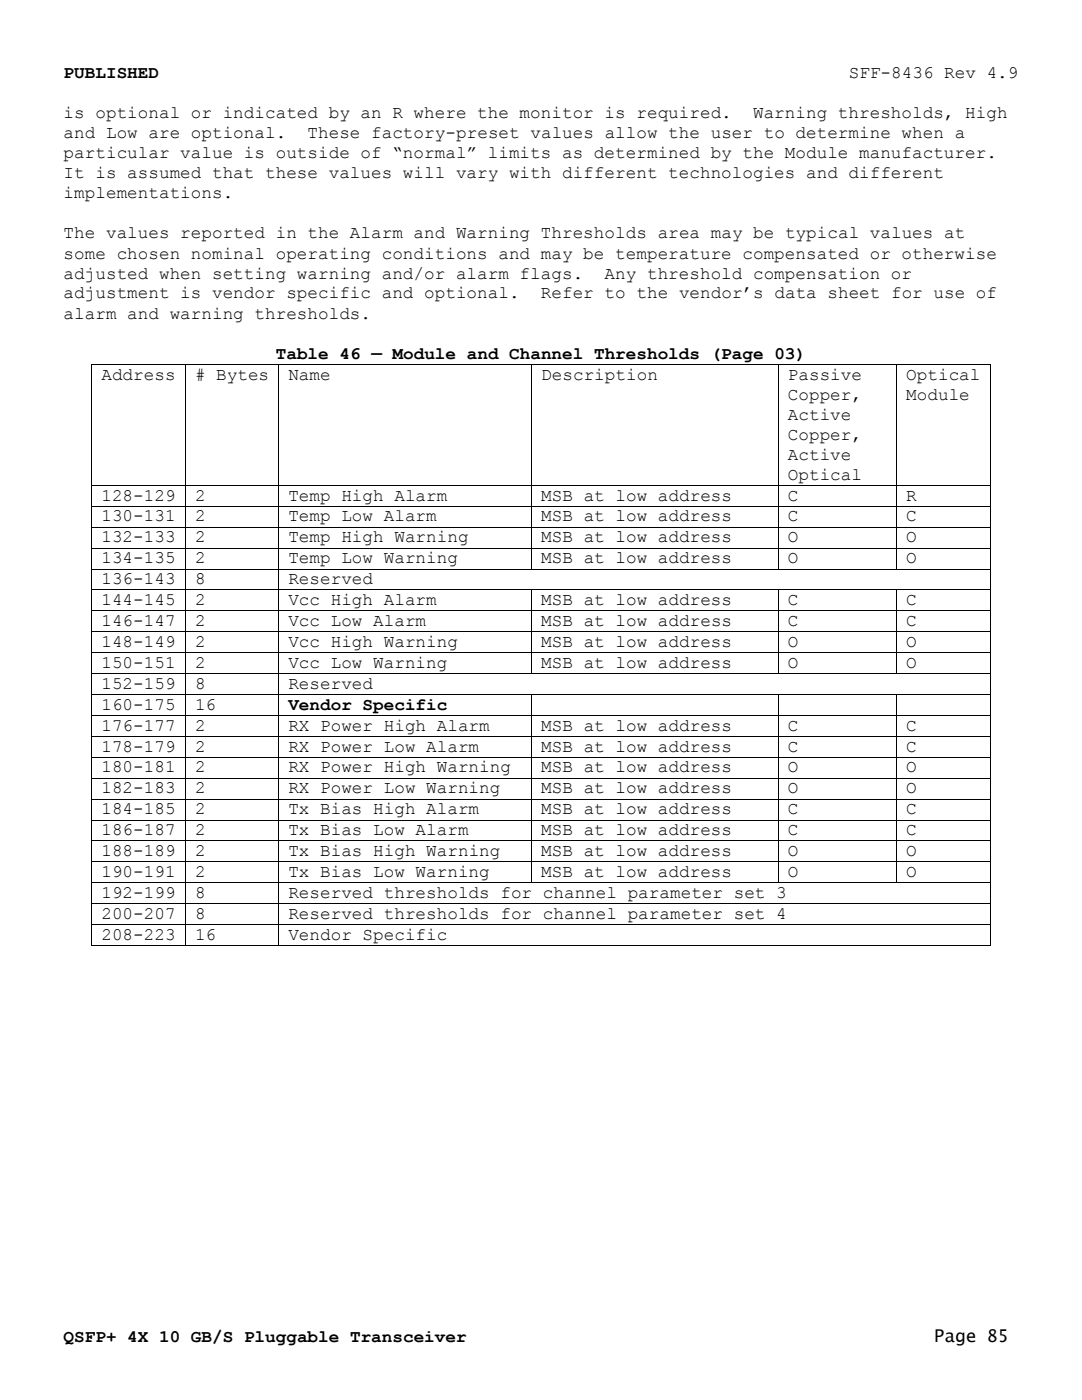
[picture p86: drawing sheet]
<svg xmlns="http://www.w3.org/2000/svg" width="216mm" height="279mm" viewBox="0 0 216 279" stroke-linecap="round" stroke-linejoin="round" font-family="sans-serif">
<defs><g id="words">
<g font-size="3.5">
<text x="12.7" y="15.6">PUBLISHED</text>
<text x="169.4" y="15.6">SFF-8436 Rev 4.9</text>
<text x="12.7" y="23.6">is optional or indicated by an R where the monitor is required.</text>
<text x="150.3" y="23.6">Warning thresholds, High</text>
<text x="12.7" y="27.6">and Low are optional.</text>
<text x="61.4" y="27.6">These factory-preset values allow the user to determine when a</text>
<text x="12.7" y="31.6">particular value is outside of “normal” limits as determined by the Module manufacturer.</text>
<text x="12.7" y="35.6">It is assumed that these values will vary with different technologies and different</text>
<text x="12.7" y="39.6">implementations.</text>
<text x="12.7" y="47.6">The values reported in the Alarm and Warning Thresholds area may be typical values at</text>
<text x="12.7" y="51.6">some chosen nominal operating conditions and may be temperature compensated or otherwise</text>
<text x="12.7" y="55.6">adjusted when setting warning and/or alarm flags.</text>
<text x="12.7" y="59.6">adjustment is vendor specific and optional.</text>
<text x="107.9" y="59.6">Refer to the vendor’s data sheet for use of</text>
<text x="120.6" y="55.6">Any threshold compensation or</text>
<text x="12.7" y="63.6">alarm and warning thresholds.</text>
<text x="55" y="71.6">Table 46 — Module and Channel Thresholds (Page 03)</text>
<text x="20.2" y="75.7">Address</text>
<text x="38.9" y="75.7"># Bytes</text>
<text x="57.5" y="75.7">Name</text>
<text x="108" y="75.7">Description</text>
<text x="157.2" y="75.7">Passive</text>
<text x="180.8" y="75.7">Optical</text>
<text x="157.2" y="79.8">Copper,</text>
<text x="157.2" y="83.7">Active</text>
<text x="180.8" y="79.8">Module</text>
<text x="157.2" y="87.7">Copper,</text>
<text x="157.2" y="91.7">Active</text>
<text x="157.2" y="95.7">Optical</text>
<text x="20.2" y="99.9">128-129</text>
<text x="38.9" y="99.9">2</text>
<text x="57.5" y="99.9">Temp High Alarm</text>
<text x="108" y="99.9">MSB at low address</text>
<text x="157.2" y="99.9">C</text>
<text x="180.8" y="99.9">R</text>
<text x="20.2" y="104.1">130-131</text>
<text x="38.9" y="104.1">2</text>
<text x="57.5" y="104.1">Temp Low Alarm</text>
<text x="108" y="104.1">MSB at low address</text>
<text x="157.2" y="104.1">C</text>
<text x="180.8" y="104.1">C</text>
<text x="20.2" y="108.3">132-133</text>
<text x="20.2" y="112.4">134-135</text>
<text x="38.9" y="108.3">2</text>
<text x="38.9" y="112.4">2</text>
<text x="57.5" y="108.3">Temp High Warning</text>
<text x="57.5" y="112.4">Temp Low Warning</text>
<text x="108" y="108.3">MSB at low address</text>
<text x="108" y="112.4">MSB at low address</text>
<text x="157.2" y="108.3">O</text>
<text x="157.2" y="112.4">O</text>
<text x="180.8" y="108.3">O</text>
<text x="180.8" y="112.4">O</text>
<text x="20.2" y="116.6">136-143</text>
<text x="38.9" y="116.6">8</text>
<text x="57.5" y="116.6">Reserved</text>
<text x="20.2" y="120.8">144-145</text>
<text x="20.2" y="124.9">146-147</text>
<text x="38.9" y="120.8">2</text>
<text x="38.9" y="124.9">2</text>
<text x="57.5" y="120.8">Vcc High Alarm</text>
<text x="57.5" y="124.9">Vcc Low Alarm</text>
<text x="108" y="120.8">MSB at low address</text>
<text x="108" y="124.9">MSB at low address</text>
<text x="157.2" y="120.8">C</text>
<text x="157.2" y="124.9">C</text>
<text x="180.8" y="120.8">C</text>
<text x="180.8" y="124.9">C</text>
<text x="20.2" y="129.1">148-149</text>
<text x="38.9" y="129.1">2</text>
<text x="57.5" y="129.1">Vcc High Warning</text>
<text x="108" y="129.1">MSB at low address</text>
<text x="157.2" y="129.1">O</text>
<text x="180.8" y="129.1">O</text>
<text x="20.2" y="133.3">150-151</text>
<text x="20.2" y="137.5">152-159</text>
<text x="38.9" y="133.3">2</text>
<text x="38.9" y="137.5">8</text>
<text x="57.5" y="133.3">Vcc Low Warning</text>
<text x="57.5" y="137.5">Reserved</text>
<text x="108" y="133.3">MSB at low address</text>
<text x="157.2" y="133.3">O</text>
<text x="180.8" y="133.3">O</text>
<text x="20.2" y="141.6">160-175</text>
<text x="38.9" y="141.6">16</text>
<text x="57.5" y="141.6">Vendor Specific</text>
<text x="20.2" y="145.8">176-177</text>
<text x="38.9" y="145.8">2</text>
<text x="57.5" y="145.8">RX Power High Alarm</text>
<text x="108" y="145.8">MSB at low address</text>
<text x="157.2" y="145.8">C</text>
<text x="180.8" y="145.8">C</text>
<text x="20.2" y="150">178-179</text>
<text x="20.2" y="154.2">180-181</text>
<text x="38.9" y="150">2</text>
<text x="38.9" y="154.2">2</text>
<text x="57.5" y="150">RX Power Low Alarm</text>
<text x="57.5" y="154.2">RX Power High Warning</text>
<text x="108" y="150">MSB at low address</text>
<text x="108" y="154.2">MSB at low address</text>
<text x="157.2" y="150">C</text>
<text x="157.2" y="154.2">O</text>
<text x="180.8" y="150">C</text>
<text x="180.8" y="154.2">O</text>
<text x="20.2" y="158.4">182-183</text>
<text x="38.9" y="158.4">2</text>
<text x="57.5" y="158.4">RX Power Low Warning</text>
<text x="108" y="158.4">MSB at low address</text>
<text x="157.2" y="158.4">O</text>
<text x="180.8" y="158.4">O</text>
<text x="20.2" y="162.5">184-185</text>
<text x="20.2" y="166.7">186-187</text>
<text x="38.9" y="162.5">2</text>
<text x="38.9" y="166.7">2</text>
<text x="57.5" y="162.5">Tx Bias High Alarm</text>
<text x="57.5" y="166.7">Tx Bias Low Alarm</text>
<text x="108" y="162.5">MSB at low address</text>
<text x="108" y="166.7">MSB at low address</text>
<text x="157.2" y="162.5">C</text>
<text x="157.2" y="166.7">C</text>
<text x="180.8" y="162.5">C</text>
<text x="180.8" y="166.7">C</text>
<text x="20.2" y="170.8">188-189</text>
<text x="38.9" y="170.8">2</text>
<text x="57.5" y="170.8">Tx Bias High Warning</text>
<text x="108" y="170.8">MSB at low address</text>
<text x="157.2" y="170.8">O</text>
<text x="180.8" y="170.8">O</text>
<text x="20.2" y="175">190-191</text>
<text x="20.2" y="179.2">192-199</text>
<text x="38.9" y="175">2</text>
<text x="38.9" y="179.2">8</text>
<text x="57.5" y="175">Tx Bias Low Warning</text>
<text x="57.5" y="179.2">Reserved thresholds for channel parameter set 3</text>
<text x="108" y="175">MSB at low address</text>
<text x="157.2" y="175">O</text>
<text x="180.8" y="175">O</text>
<text x="20.2" y="183.4">200-207</text>
<text x="38.9" y="183.4">8</text>
<text x="57.5" y="183.4">Reserved thresholds for channel parameter set 4</text>
<text x="20.2" y="187.6">208-223</text>
<text x="38.9" y="187.6">16</text>
<text x="57.5" y="187.6">Vendor Specific</text>
<text x="12.7" y="267.8">QSFP+ 4X 10 GB/S Pluggable Transceiver</text>
<text x="186.4" y="267.8">Page 85</text>
</g>
</g></defs>
<g fill="#000">
<path d="M18.2 72.7h.2v.1h-.2z" fill-rule="evenodd"/>
<path d="M18.2 72.7h.2v.1h-.2z" fill-rule="evenodd"/>
<path d="M36.9 72.7h.2v.1h-.2z" fill-rule="evenodd"/>
<path d="M55.5 72.7h.2v.1h-.2z" fill-rule="evenodd"/>
<path d="M106 72.7h.2v.1h-.2z" fill-rule="evenodd"/>
<path d="M155.2 72.7h.2v.1h-.2z" fill-rule="evenodd"/>
<path d="M178.9 72.7h.1v.1h-.1z" fill-rule="evenodd"/>
<path d="M197.5 72.7h.2v.1h-.2z" fill-rule="evenodd"/>
<path d="M197.5 72.7h.2v.1h-.2z" fill-rule="evenodd"/>
<path d="M18.2 96.8h.2v.2h-.2z" fill-rule="evenodd"/>
<path d="M36.9 96.8h.2v.2h-.2z" fill-rule="evenodd"/>
<path d="M55.5 96.8h.2v.2h-.2z" fill-rule="evenodd"/>
<path d="M106 96.8h.2v.2h-.2z" fill-rule="evenodd"/>
<path d="M155.2 96.8h.2v.2h-.2z" fill-rule="evenodd"/>
<path d="M178.9 96.8h.1v.2h-.1z" fill-rule="evenodd"/>
<path d="M197.5 96.8h.2v.2h-.2z" fill-rule="evenodd"/>
<path d="M18.2 101h.2v.2h-.2z" fill-rule="evenodd"/>
<path d="M18.2 105.2h.2v.1h-.2z" fill-rule="evenodd"/>
<path d="M18.2 109.3h.2v.2h-.2z" fill-rule="evenodd"/>
<path d="M18.2 113.5h.2v.2h-.2z" fill-rule="evenodd"/>
<path d="M18.2 117.7h.2v.1h-.2z" fill-rule="evenodd"/>
<path d="M36.9 101h.2v.2h-.2z" fill-rule="evenodd"/>
<path d="M36.9 105.2h.2v.1h-.2z" fill-rule="evenodd"/>
<path d="M36.9 109.3h.2v.2h-.2z" fill-rule="evenodd"/>
<path d="M36.9 113.5h.2v.2h-.2z" fill-rule="evenodd"/>
<path d="M36.9 117.7h.2v.1h-.2z" fill-rule="evenodd"/>
<path d="M55.5 101h.2v.2h-.2z" fill-rule="evenodd"/>
<path d="M55.5 105.2h.2v.1h-.2z" fill-rule="evenodd"/>
<path d="M55.5 109.3h.2v.2h-.2z" fill-rule="evenodd"/>
<path d="M55.5 113.5h.2v.2h-.2z" fill-rule="evenodd"/>
<path d="M55.5 117.7h.2v.1h-.2z" fill-rule="evenodd"/>
<path d="M106 101h.2v.2h-.2z" fill-rule="evenodd"/>
<path d="M106 105.2h.2v.1h-.2z" fill-rule="evenodd"/>
<path d="M106 109.3h.2v.2h-.2z" fill-rule="evenodd"/>
<path d="M106 113.5h.2v.2h-.2z" fill-rule="evenodd"/>
<path d="M106 117.7h.2v.1h-.2z" fill-rule="evenodd"/>
<path d="M155.2 101h.2v.2h-.2z" fill-rule="evenodd"/>
<path d="M155.2 105.2h.2v.1h-.2z" fill-rule="evenodd"/>
<path d="M155.2 109.3h.2v.2h-.2z" fill-rule="evenodd"/>
<path d="M155.2 113.5h.2v.2h-.2z" fill-rule="evenodd"/>
<path d="M155.2 117.7h.2v.1h-.2z" fill-rule="evenodd"/>
<path d="M178.9 101h.1v.2h-.1z" fill-rule="evenodd"/>
<path d="M178.9 105.2h.1v.1h-.1z" fill-rule="evenodd"/>
<path d="M178.9 109.3h.1v.2h-.1z" fill-rule="evenodd"/>
<path d="M178.9 113.5h.1v.2h-.1z" fill-rule="evenodd"/>
<path d="M178.9 117.7h.1v.1h-.1z" fill-rule="evenodd"/>
<path d="M197.5 101h.2v.2h-.2z" fill-rule="evenodd"/>
<path d="M197.5 105.2h.2v.1h-.2z" fill-rule="evenodd"/>
<path d="M197.5 109.3h.2v.2h-.2z" fill-rule="evenodd"/>
<path d="M197.5 113.5h.2v.2h-.2z" fill-rule="evenodd"/>
<path d="M197.5 117.7h.2v.1h-.2z" fill-rule="evenodd"/>
<path d="M18.2 121.9h.2v.1h-.2z" fill-rule="evenodd"/>
<path d="M18.2 126h.2v.2h-.2z" fill-rule="evenodd"/>
<path d="M18.2 130.2h.2v.2h-.2z" fill-rule="evenodd"/>
<path d="M18.2 134.4h.2v.2h-.2z" fill-rule="evenodd"/>
<path d="M18.2 138.5h.2v.2h-.2z" fill-rule="evenodd"/>
<path d="M36.9 121.9h.2v.1h-.2z" fill-rule="evenodd"/>
<path d="M36.9 126h.2v.2h-.2z" fill-rule="evenodd"/>
<path d="M36.9 130.2h.2v.2h-.2z" fill-rule="evenodd"/>
<path d="M36.9 134.4h.2v.2h-.2z" fill-rule="evenodd"/>
<path d="M36.9 138.5h.2v.2h-.2z" fill-rule="evenodd"/>
<path d="M55.5 121.9h.2v.1h-.2z" fill-rule="evenodd"/>
<path d="M55.5 126h.2v.2h-.2z" fill-rule="evenodd"/>
<path d="M55.5 130.2h.2v.2h-.2z" fill-rule="evenodd"/>
<path d="M55.5 134.4h.2v.2h-.2z" fill-rule="evenodd"/>
<path d="M55.5 138.5h.2v.2h-.2z" fill-rule="evenodd"/>
<path d="M106 121.9h.2v.1h-.2z" fill-rule="evenodd"/>
<path d="M106 126h.2v.2h-.2z" fill-rule="evenodd"/>
<path d="M106 130.2h.2v.2h-.2z" fill-rule="evenodd"/>
<path d="M106 134.4h.2v.2h-.2z" fill-rule="evenodd"/>
<path d="M106 138.5h.2v.2h-.2z" fill-rule="evenodd"/>
<path d="M155.2 121.9h.2v.1h-.2z" fill-rule="evenodd"/>
<path d="M155.2 126h.2v.2h-.2z" fill-rule="evenodd"/>
<path d="M155.2 130.2h.2v.2h-.2z" fill-rule="evenodd"/>
<path d="M155.2 134.4h.2v.2h-.2z" fill-rule="evenodd"/>
<path d="M155.2 138.5h.2v.2h-.2z" fill-rule="evenodd"/>
<path d="M178.9 121.9h.1v.1h-.1z" fill-rule="evenodd"/>
<path d="M178.9 126h.1v.2h-.1z" fill-rule="evenodd"/>
<path d="M178.9 130.2h.1v.2h-.1z" fill-rule="evenodd"/>
<path d="M178.9 134.4h.1v.2h-.1z" fill-rule="evenodd"/>
<path d="M178.9 138.5h.1v.2h-.1z" fill-rule="evenodd"/>
<path d="M197.5 121.9h.2v.1h-.2z" fill-rule="evenodd"/>
<path d="M197.5 126h.2v.2h-.2z" fill-rule="evenodd"/>
<path d="M197.5 130.2h.2v.2h-.2z" fill-rule="evenodd"/>
<path d="M197.5 134.4h.2v.2h-.2z" fill-rule="evenodd"/>
<path d="M197.5 138.5h.2v.2h-.2z" fill-rule="evenodd"/>
<path d="M18.2 142.7h.2v.2h-.2z" fill-rule="evenodd"/>
<path d="M18.2 146.9h.2v.1h-.2z" fill-rule="evenodd"/>
<path d="M18.2 151.1h.2v.1h-.2z" fill-rule="evenodd"/>
<path d="M18.2 155.3h.2v.1h-.2z" fill-rule="evenodd"/>
<path d="M18.2 159.4h.2v.2h-.2z" fill-rule="evenodd"/>
<path d="M36.9 142.7h.2v.2h-.2z" fill-rule="evenodd"/>
<path d="M36.9 146.9h.2v.1h-.2z" fill-rule="evenodd"/>
<path d="M36.9 151.1h.2v.1h-.2z" fill-rule="evenodd"/>
<path d="M36.9 155.3h.2v.1h-.2z" fill-rule="evenodd"/>
<path d="M36.9 159.4h.2v.2h-.2z" fill-rule="evenodd"/>
<path d="M55.5 142.7h.2v.2h-.2z" fill-rule="evenodd"/>
<path d="M55.5 146.9h.2v.1h-.2z" fill-rule="evenodd"/>
<path d="M55.5 151.1h.2v.1h-.2z" fill-rule="evenodd"/>
<path d="M55.5 155.3h.2v.1h-.2z" fill-rule="evenodd"/>
<path d="M55.5 159.4h.2v.2h-.2z" fill-rule="evenodd"/>
<path d="M106 142.7h.2v.2h-.2z" fill-rule="evenodd"/>
<path d="M106 146.9h.2v.1h-.2z" fill-rule="evenodd"/>
<path d="M106 151.1h.2v.1h-.2z" fill-rule="evenodd"/>
<path d="M106 155.3h.2v.1h-.2z" fill-rule="evenodd"/>
<path d="M106 159.4h.2v.2h-.2z" fill-rule="evenodd"/>
<path d="M155.2 142.7h.2v.2h-.2z" fill-rule="evenodd"/>
<path d="M155.2 146.9h.2v.1h-.2z" fill-rule="evenodd"/>
<path d="M155.2 151.1h.2v.1h-.2z" fill-rule="evenodd"/>
<path d="M155.2 155.3h.2v.1h-.2z" fill-rule="evenodd"/>
<path d="M155.2 159.4h.2v.2h-.2z" fill-rule="evenodd"/>
<path d="M178.9 142.7h.1v.2h-.1z" fill-rule="evenodd"/>
<path d="M178.9 146.9h.1v.1h-.1z" fill-rule="evenodd"/>
<path d="M178.9 151.1h.1v.1h-.1z" fill-rule="evenodd"/>
<path d="M178.9 155.3h.1v.1h-.1z" fill-rule="evenodd"/>
<path d="M178.9 159.4h.1v.2h-.1z" fill-rule="evenodd"/>
<path d="M197.5 142.7h.2v.2h-.2z" fill-rule="evenodd"/>
<path d="M197.5 146.9h.2v.1h-.2z" fill-rule="evenodd"/>
<path d="M197.5 151.1h.2v.1h-.2z" fill-rule="evenodd"/>
<path d="M197.5 155.3h.2v.1h-.2z" fill-rule="evenodd"/>
<path d="M197.5 159.4h.2v.2h-.2z" fill-rule="evenodd"/>
<path d="M18.2 163.6h.2v.2h-.2z" fill-rule="evenodd"/>
<path d="M18.2 167.7h.2v.2h-.2z" fill-rule="evenodd"/>
<path d="M18.2 171.9h.2v.2h-.2z" fill-rule="evenodd"/>
<path d="M18.2 176.1h.2v.2h-.2z" fill-rule="evenodd"/>
<path d="M36.9 163.6h.2v.2h-.2z" fill-rule="evenodd"/>
<path d="M36.9 167.7h.2v.2h-.2z" fill-rule="evenodd"/>
<path d="M36.9 171.9h.2v.2h-.2z" fill-rule="evenodd"/>
<path d="M36.9 176.1h.2v.2h-.2z" fill-rule="evenodd"/>
<path d="M55.5 163.6h.2v.2h-.2z" fill-rule="evenodd"/>
<path d="M55.5 167.7h.2v.2h-.2z" fill-rule="evenodd"/>
<path d="M55.5 171.9h.2v.2h-.2z" fill-rule="evenodd"/>
<path d="M55.5 176.1h.2v.2h-.2z" fill-rule="evenodd"/>
<path d="M106 163.6h.2v.2h-.2z" fill-rule="evenodd"/>
<path d="M106 167.7h.2v.2h-.2z" fill-rule="evenodd"/>
<path d="M106 171.9h.2v.2h-.2z" fill-rule="evenodd"/>
<path d="M106 176.1h.2v.2h-.2z" fill-rule="evenodd"/>
<path d="M155.2 163.6h.2v.2h-.2z" fill-rule="evenodd"/>
<path d="M155.2 167.7h.2v.2h-.2z" fill-rule="evenodd"/>
<path d="M155.2 171.9h.2v.2h-.2z" fill-rule="evenodd"/>
<path d="M155.2 176.1h.2v.2h-.2z" fill-rule="evenodd"/>
<path d="M178.9 163.6h.1v.2h-.1z" fill-rule="evenodd"/>
<path d="M178.9 167.7h.1v.2h-.1z" fill-rule="evenodd"/>
<path d="M178.9 171.9h.1v.2h-.1z" fill-rule="evenodd"/>
<path d="M178.9 176.1h.1v.2h-.1z" fill-rule="evenodd"/>
<path d="M197.5 163.6h.2v.2h-.2z" fill-rule="evenodd"/>
<path d="M197.5 167.7h.2v.2h-.2z" fill-rule="evenodd"/>
<path d="M197.5 171.9h.2v.2h-.2z" fill-rule="evenodd"/>
<path d="M197.5 176.1h.2v.2h-.2z" fill-rule="evenodd"/>
<path d="M18.2 180.3h.2v.1h-.2z" fill-rule="evenodd"/>
<path d="M18.2 184.5h.2v.1h-.2z" fill-rule="evenodd"/>
<path d="M18.2 188.6h.2v.2h-.2z" fill-rule="evenodd"/>
<path d="M18.2 188.6h.2v.2h-.2z" fill-rule="evenodd"/>
<path d="M36.9 180.3h.2v.1h-.2z" fill-rule="evenodd"/>
<path d="M36.9 184.5h.2v.1h-.2z" fill-rule="evenodd"/>
<path d="M36.9 188.6h.2v.2h-.2z" fill-rule="evenodd"/>
<path d="M55.5 180.3h.2v.1h-.2z" fill-rule="evenodd"/>
<path d="M55.5 184.5h.2v.1h-.2z" fill-rule="evenodd"/>
<path d="M55.5 188.6h.2v.2h-.2z" fill-rule="evenodd"/>
<path d="M197.5 180.3h.2v.1h-.2z" fill-rule="evenodd"/>
<path d="M197.5 184.5h.2v.1h-.2z" fill-rule="evenodd"/>
<path d="M197.5 188.6h.2v.2h-.2z" fill-rule="evenodd"/>
<path d="M197.5 188.6h.2v.2h-.2z" fill-rule="evenodd"/>
</g>
<g fill="none" stroke="#000" stroke-width=".2">
<path d="M18.3 72.8v24M18.4 72.7h18.5M37 72.8v24M37.1 72.7h18.4M55.6 72.8v24M55.7 72.7h50.3M106.1 72.8v24M106.2 72.7h49M155.3 72.8v24M155.4 72.7h23.4M178.9 72.8v24M179 72.7h18.5"/>
<path d="M197.6 72.8v24M18.3 97v4M18.4 96.9h18.5M37 97v4M37.1 96.9h18.4M55.6 97v4M55.7 96.9h50.3M106.1 97v4M106.2 96.9h49M155.3 97v4M155.4 96.9h23.4M178.9 97v4"/>
<path d="M179 96.9h18.5M197.6 97v4M18.3 101.2v4M18.3 105.3v4M18.3 109.5v4M18.3 113.7v4M18.3 117.8v4.1M18.4 101.1h18.5M18.4 105.3h18.5M18.4 109.4h18.5M18.4 113.6h18.5M18.4 117.7h18.5"/>
<path d="M37 101.2v4M37 105.3v4M37 109.5v4M37 113.7v4M37 117.8v4.1M37.1 101.1h18.4M37.1 105.3h18.4M37.1 109.4h18.4M37.1 113.6h18.4M37.1 117.7h18.4M55.6 101.2v4M55.6 105.3v4"/>
<path d="M55.6 109.5v4M55.6 113.7v4M55.6 117.8v4.1M55.7 101.1h50.3M55.7 105.3h50.3M55.7 109.4h50.3M55.7 113.6h50.3M55.7 117.7h50.3M106.1 101.2v4M106.1 105.3v4M106.1 109.5v4M106.1 117.8v4.1"/>
<path d="M106.2 101.1h49M106.2 105.3h49M106.2 109.4h49M106.2 113.6h49M106.2 117.7h49M155.3 101.2v4M155.3 105.3v4M155.3 109.5v4M155.3 117.8v4.1M155.4 101.1h23.4M155.4 105.3h23.4M155.4 109.4h23.4"/>
<path d="M155.4 113.6h23.4M155.4 117.7h23.4M178.9 101.2v4M178.9 105.3v4M178.9 109.5v4M178.9 117.8v4.1M179 101.1h18.5M179 105.3h18.5M179 109.4h18.5M179 113.6h18.5M179 117.7h18.5M197.6 101.2v4"/>
<path d="M197.6 105.3v4M197.6 109.5v4M197.6 113.7v4M197.6 117.8v4.1M18.3 122v4M18.3 126.2v4M18.3 130.4v4M18.3 134.6v3.9M18.3 138.7v4M18.4 121.9h18.5M18.4 126.1h18.5M18.4 130.3h18.5"/>
<path d="M18.4 134.5h18.5M18.4 138.6h18.5M37 122v4M37 126.2v4M37 130.4v4M37 134.6v3.9M37 138.7v4M37.1 121.9h18.4M37.1 126.1h18.4M37.1 130.3h18.4M37.1 134.5h18.4M37.1 138.6h18.4"/>
<path d="M55.6 122v4M55.6 126.2v4M55.6 130.4v4M55.6 134.6v3.9M55.6 138.7v4M55.7 121.9h50.3M55.7 126.1h50.3M55.7 130.3h50.3M55.7 134.5h50.3M55.7 138.6h50.3M106.1 122v4M106.1 126.2v4"/>
<path d="M106.1 130.4v4M106.1 138.7v4M106.2 121.9h49M106.2 126.1h49M106.2 130.3h49M106.2 134.5h49M106.2 138.6h49M155.3 122v4M155.3 126.2v4M155.3 130.4v4M155.3 138.7v4M155.4 121.9h23.4"/>
<path d="M155.4 126.1h23.4M155.4 130.3h23.4M155.4 134.5h23.4M155.4 138.6h23.4M178.9 122v4M178.9 126.2v4M178.9 130.4v4M178.9 138.7v4M179 121.9h18.5M179 126.1h18.5M179 130.3h18.5M179 134.5h18.5"/>
<path d="M179 138.6h18.5M197.6 122v4M197.6 126.2v4M197.6 130.4v4M197.6 134.6v3.9M197.6 138.7v4M18.3 142.9v4M18.3 147v4.1M18.3 151.2v4.1M18.3 155.4v4M18.3 159.6v4M18.4 142.8h18.5"/>
<path d="M18.4 147h18.5M18.4 151.1h18.5M18.4 155.3h18.5M18.4 159.5h18.5M37 142.9v4M37 147v4.1M37 151.2v4.1M37 155.4v4M37 159.6v4M37.1 142.8h18.4M37.1 147h18.4M37.1 151.1h18.4"/>
<path d="M37.1 155.3h18.4M37.1 159.5h18.4M55.6 142.9v4M55.6 147v4.1M55.6 151.2v4.1M55.6 155.4v4M55.6 159.6v4M55.7 142.8h50.3M55.7 147h50.3M55.7 151.1h50.3M55.7 155.3h50.3M55.7 159.5h50.3"/>
<path d="M106.1 142.9v4M106.1 147v4.1M106.1 151.2v4.1M106.1 155.4v4M106.1 159.6v4M106.2 142.8h49M106.2 147h49M106.2 151.1h49M106.2 155.3h49M106.2 159.5h49M155.3 142.9v4M155.3 147v4.1"/>
<path d="M155.3 151.2v4.1M155.3 155.4v4M155.3 159.6v4M155.4 142.8h23.4M155.4 147h23.4M155.4 151.1h23.4M155.4 155.3h23.4M155.4 159.5h23.4M178.9 142.9v4M178.9 147v4.1M178.9 151.2v4.1M178.9 155.4v4"/>
<path d="M178.9 159.6v4M179 142.8h18.5M179 147h18.5M179 151.1h18.5M179 155.3h18.5M179 159.5h18.5M197.6 142.9v4M197.6 147v4.1M197.6 151.2v4.1M197.6 155.4v4M197.6 159.6v4M18.3 163.8v3.9"/>
<path d="M18.3 167.9v4M18.3 172.1v4M18.3 176.3v4M18.4 163.7h18.5M18.4 167.8h18.5M18.4 172h18.5M18.4 176.2h18.5M37 163.8v3.9M37 167.9v4M37 172.1v4M37 176.3v4M37.1 163.7h18.4"/>
<path d="M37.1 167.8h18.4M37.1 172h18.4M37.1 176.2h18.4M55.6 163.8v3.9M55.6 167.9v4M55.6 172.1v4M55.6 176.3v4M55.7 163.7h50.3M55.7 167.8h50.3M55.7 172h50.3M55.7 176.2h50.3M106.1 163.8v3.9"/>
<path d="M106.1 167.9v4M106.1 172.1v4M106.2 163.7h49M106.2 167.8h49M106.2 172h49M106.2 176.2h49M155.3 163.8v3.9M155.3 167.9v4M155.3 172.1v4M155.4 163.7h23.4M155.4 167.8h23.4M155.4 172h23.4"/>
<path d="M155.4 176.2h23.4M178.9 163.8v3.9M178.9 167.9v4M178.9 172.1v4M179 163.7h18.5M179 167.8h18.5M179 172h18.5M179 176.2h18.5M197.6 163.8v3.9M197.6 167.9v4M197.6 172.1v4M197.6 176.3v4"/>
<path d="M18.3 180.4v4.1M18.3 184.6v4M18.4 180.4h18.5M18.4 184.6h18.5M18.4 188.7h18.5M37 180.4v4.1M37 184.6v4M37.1 180.4h18.4M37.1 184.6h18.4M37.1 188.7h18.4M55.6 180.4v4.1M55.6 184.6v4"/>
<path d="M55.7 180.4h141.8M55.7 184.6h141.8M55.7 188.7h141.8M197.6 180.4v4.1M197.6 184.6v4"/>
</g>
<use href="#words"/>
</svg>
